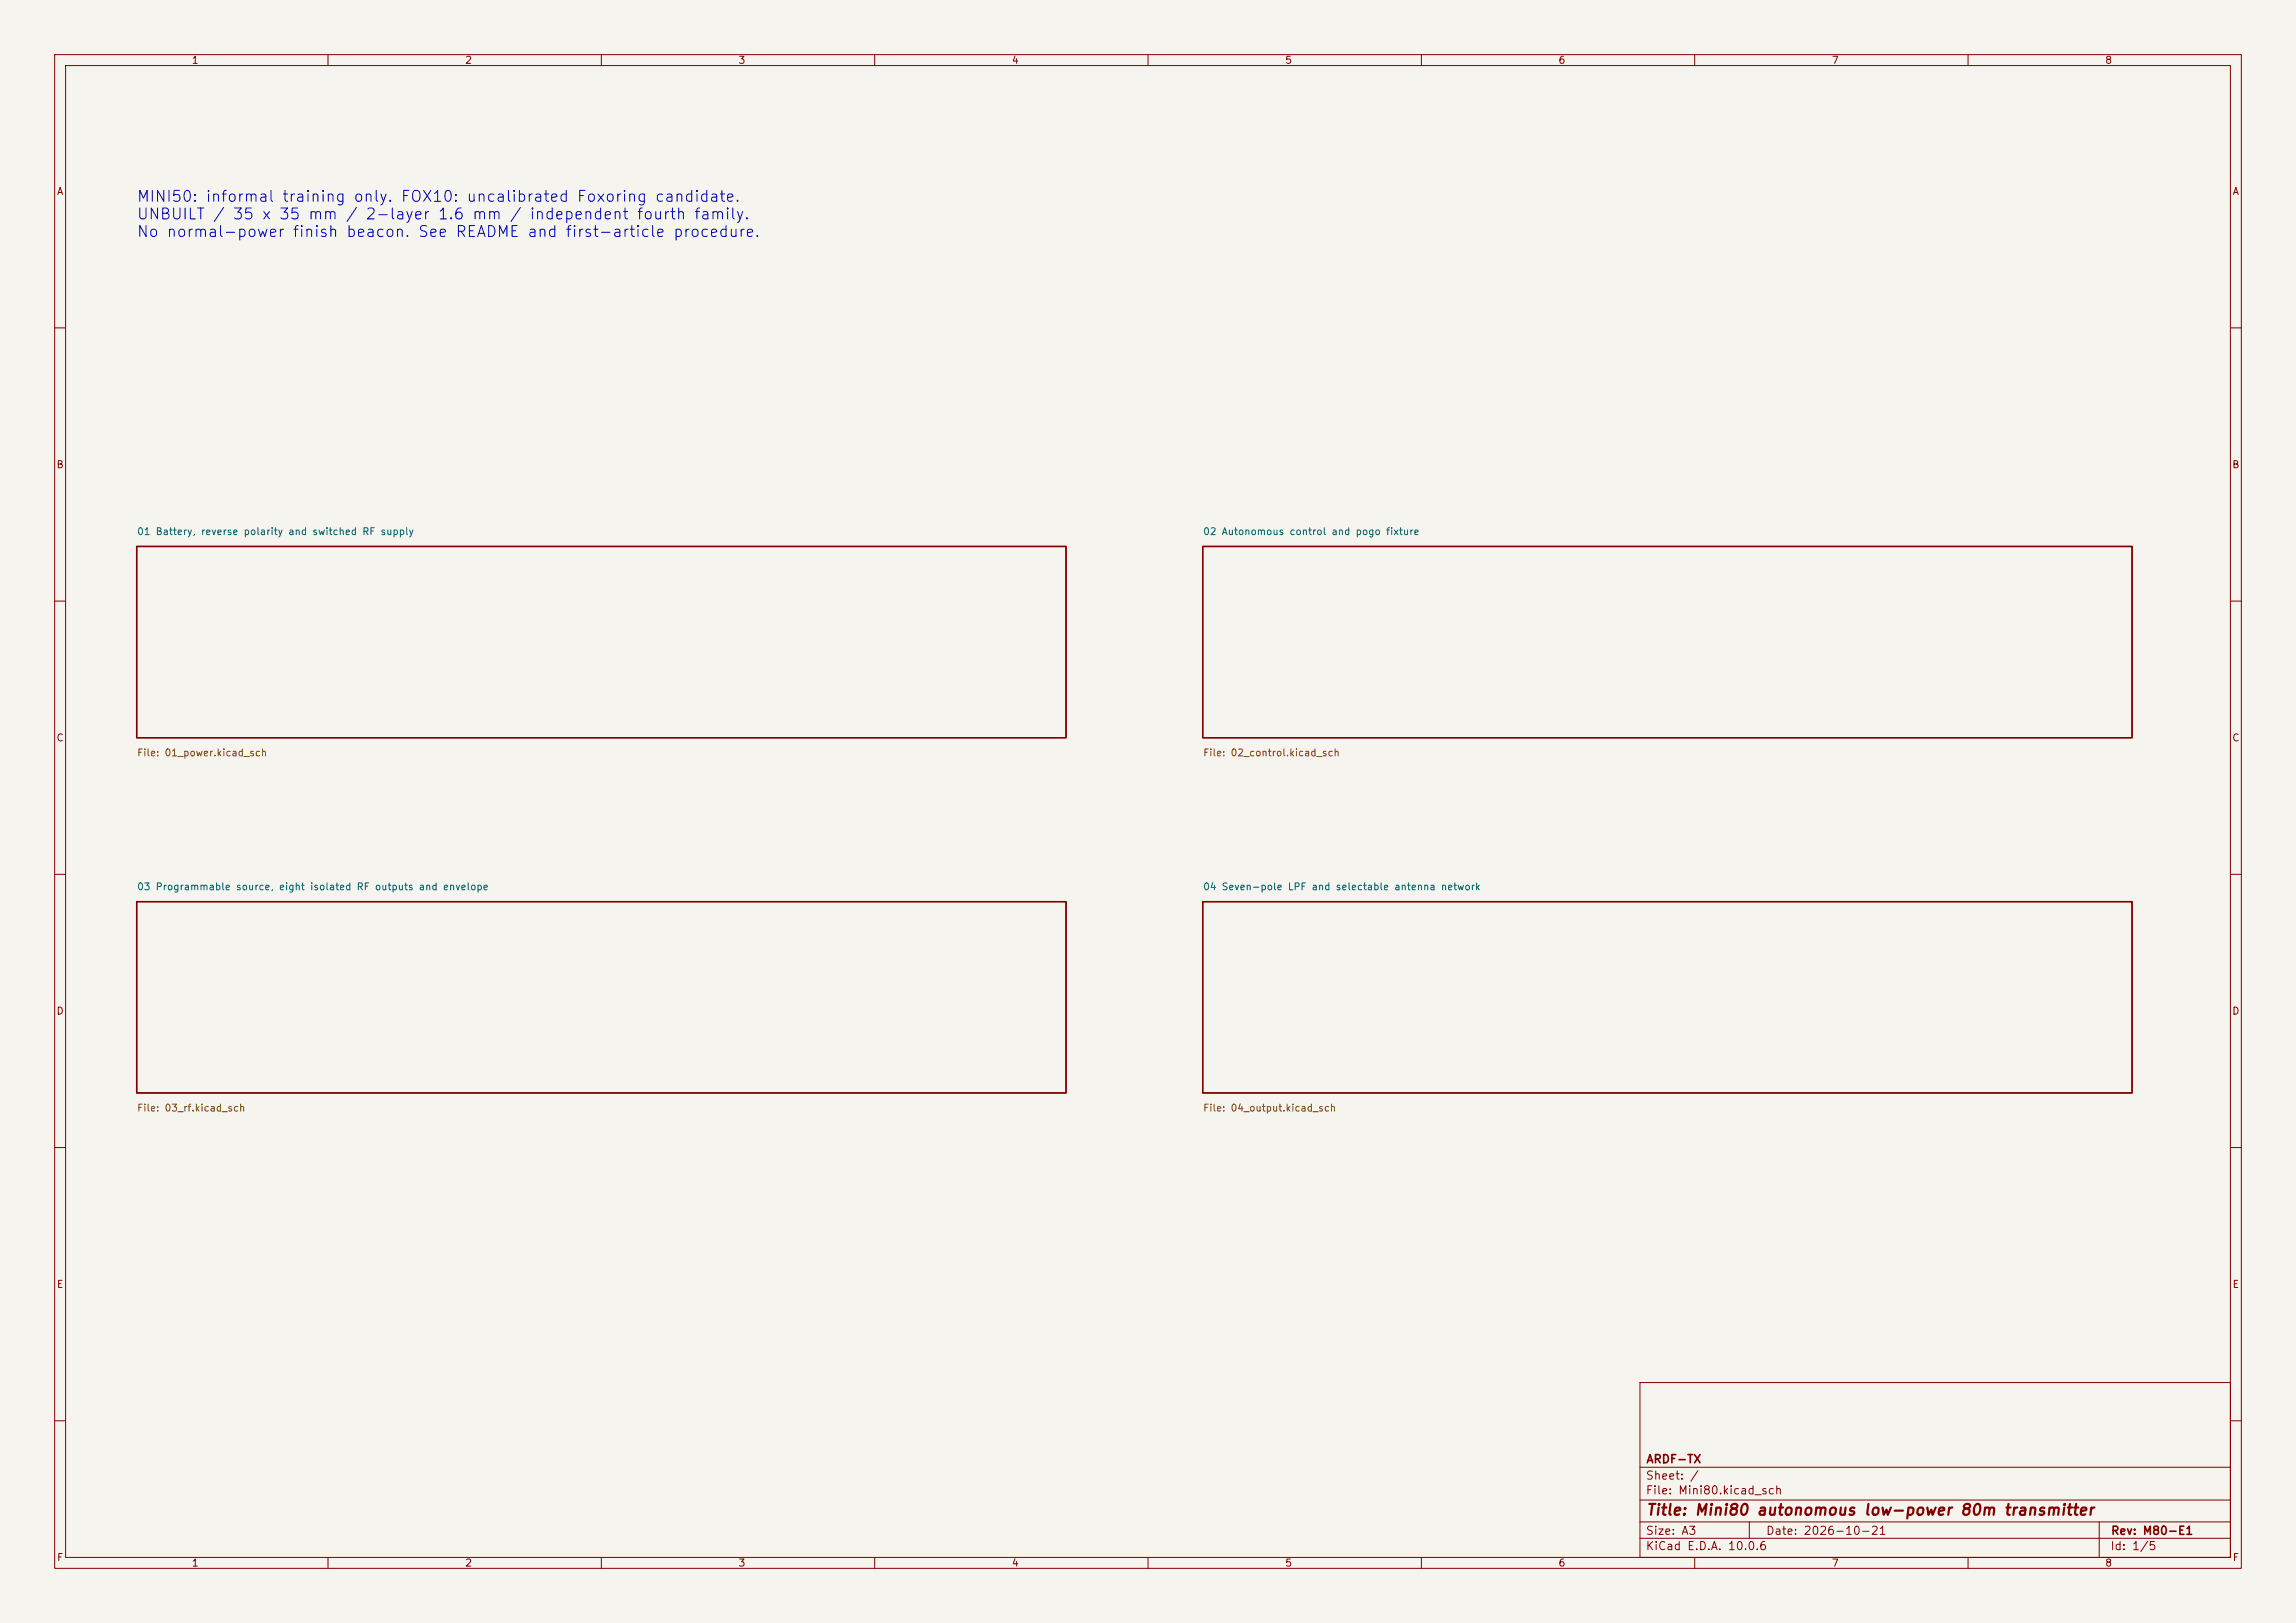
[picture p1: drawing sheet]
<svg xmlns="http://www.w3.org/2000/svg" width="420mm" height="297mm" viewBox="0 0 420 297" stroke-linecap="round" stroke-linejoin="round" font-family="sans-serif">
<defs><g id="words">
<g font-size="2" fill="#0000c2">
<text x="24.9" y="37.4">MINI50: informal training only. FOX10: uncalibrated Foxoring candidate.</text>
<text x="24.9" y="40.7">UNBUILT / 35 x 35 mm / 2-layer 1.6 mm / independent fourth family.</text>
<text x="24.9" y="43.9">No normal-power finish beacon. See README and first-article procedure.</text>
</g>
<text font-size="2" fill="#840000" x="301" y="277.8">Title: Mini80 autonomous low-power 80m transmitter</text>
<g font-size="1.5" fill="#840000">
<text x="301" y="268.1">ARDF-TX</text>
<text x="300.9" y="273.8">File: Mini80.kicad_sch</text>
<text x="300.9" y="271.1">Sheet: /</text>
<text x="300.9" y="281.2">Size: A3</text>
<text x="322.9" y="281.2">Date: 2026-10-21</text>
<text x="386" y="281.2">Rev: M80-E1</text>
<text x="300.9" y="284">KiCad E.D.A. 10.0.6</text>
<text x="385.9" y="284">Id: 1/5</text>
</g>
<g font-size="1.3" fill="#840000">
<text x="35" y="12">1</text>
<text x="85" y="12">2</text>
<text x="135" y="12">3</text>
<text x="185" y="12">4</text>
<text x="235" y="12">5</text>
<text x="285" y="12">6</text>
<text x="335" y="12">7</text>
<text x="385" y="12">8</text>
<text x="10.3" y="36">A</text>
<text x="408.3" y="36">A</text>
<text x="10.2" y="86">B</text>
<text x="408.2" y="86">B</text>
<text x="10.2" y="136">C</text>
<text x="408.2" y="136">C</text>
<text x="10.2" y="186">D</text>
<text x="408.2" y="186">D</text>
<text x="10.3" y="236">E</text>
<text x="408.3" y="236">E</text>
<text x="10.3" y="286">F</text>
<text x="35" y="287">1</text>
<text x="85" y="287">2</text>
<text x="135" y="287">3</text>
<text x="185" y="287">4</text>
<text x="235" y="287">5</text>
<text x="285" y="287">6</text>
<text x="335" y="287">7</text>
<text x="385" y="287">8</text>
<text x="408.3" y="286">F</text>
</g>
<g font-size="1.3" fill="#006464">
<text x="25" y="98.2">01 Battery, reverse polarity and switched RF supply</text>
<text x="220" y="98.2">02 Autonomous control and pogo fixture</text>
<text x="25" y="163.2">03 Programmable source, eight isolated RF outputs and envelope</text>
<text x="220" y="163.2">04 Seven-pole LPF and selectable antenna network</text>
</g>
<g font-size="1.3" fill="#725600">
<text x="25" y="138.7">File: 01_power.kicad_sch</text>
<text x="220" y="138.7">File: 02_control.kicad_sch</text>
<text x="25" y="203.7">File: 03_rf.kicad_sch</text>
<text x="220" y="203.7">File: 04_output.kicad_sch</text>
</g>
</g></defs>
<path d="M0 0h420v297h-420z" fill="#f5f4ef" stroke="#f5f4ef" stroke-width=".18"/>
<g fill="none" stroke="#840000" stroke-width=".18">
<path d="M10 10h400v277h-400zM12 12h396v273h-396zM60 10v2M110 10v2M160 10v2M210 10v2M260 10v2M310 10v2M360 10v2M10 60h2M408 60h2M10 110h2"/>
<path d="M408 110h2M10 160h2M408 160h2M10 210h2M408 210h2M300 253h108v32h-108zM10 260h2M300 278.5h108M300 274.5h108M300 268.5h108M320 278.5v3M384 278.5v6.5"/>
<path d="M408 260h2M60 285v2M110 285v2M160 285v2M210 285v2M260 285v2M300 281.5h108M310 285v2M360 285v2"/>
</g>
<path d="M25 100h170v35h-170zM220 100h170v35h-170zM25 165h170v35h-170zM220 165h170v35h-170z" fill="none" stroke="#840000" stroke-width=".25"/>
<use href="#words"/>
</svg>
